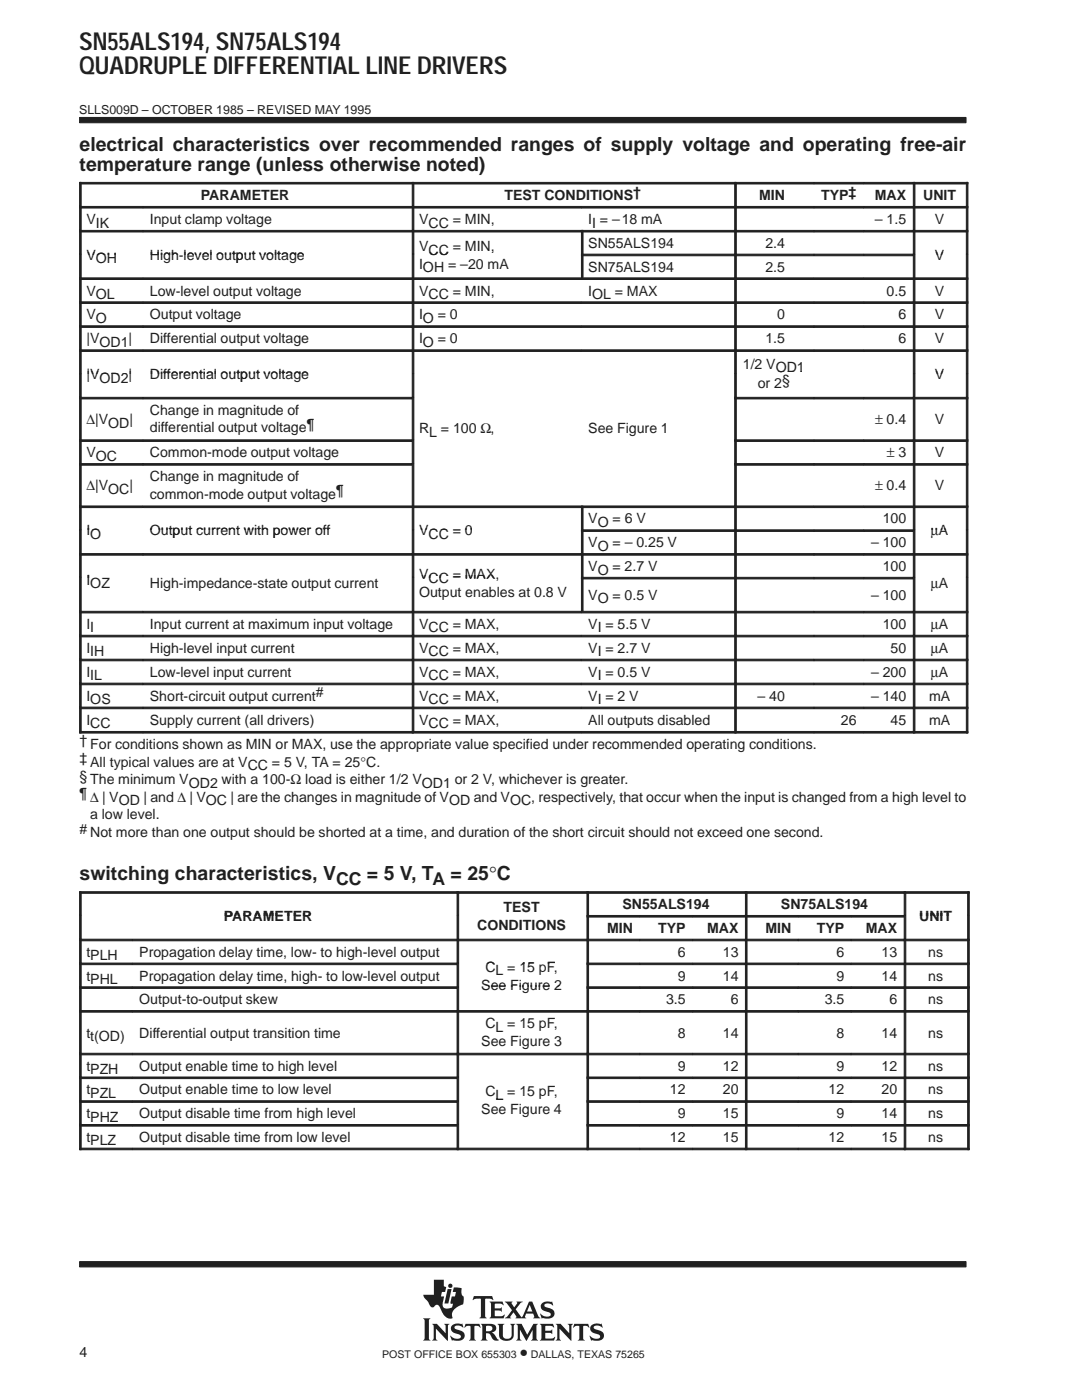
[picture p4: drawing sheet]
<svg xmlns="http://www.w3.org/2000/svg" width="216mm" height="279mm" viewBox="0 0 216 279" stroke-linecap="round" stroke-linejoin="round" font-family="sans-serif">
<defs><g id="words">
<g font-size="4.9" fill="#231f20">
<text x="15.8" y="9.9">SN55ALS194, SN75ALS194</text>
<text x="15.8" y="14.8">QUADRUPLE DIFFERENTIAL LINE DRIVERS</text>
</g>
<g font-size="3.9" fill="#231f20">
<text x="15.9" y="30.2">electrical characteristics over recommended ranges of supply voltage and operating free-air</text>
<text x="15.9" y="34">temperature range (unless otherwise noted)</text>
<text x="15.9" y="175.6">switching characteristics, V</text>
</g>
<g font-size="3.5" fill="#231f20">
<text x="67.1" y="176.5">CC = 5 V, TA = 25°C</text>
<text x="103.7" y="271">•</text>
</g>
<g font-size="2.8" fill="#231f20">
<text x="40.1" y="39.9">PARAMETER</text>
<text x="100.6" y="39.9">TEST CONDITIONS†</text>
<text x="151.5" y="39.9">MIN</text>
<text x="163.9" y="39.9">TYP‡</text>
<text x="174.6" y="39.9">MAX</text>
<text x="184.2" y="39.9">UNIT</text>
<text x="17.2" y="44.7">VIK</text>
<text x="29.9" y="44.7">Input clamp voltage</text>
<text x="83.6" y="44.7">VCC = MIN,</text>
<text x="117.4" y="44.7">II = –18 mA</text>
<text x="174.6" y="44.7">– 1.5</text>
<text x="186.6" y="44.7">V</text>
<text x="17.2" y="51.8">VOH</text>
<text x="29.9" y="51.8">High level output voltage</text>
<text x="29.9" y="51.8">High-level output voltage</text>
<text x="83.6" y="50.1">VCC = MIN,,</text>
<text x="83.6" y="53.6">IOH = –20 mA</text>
<text x="85.5" y="50.8">CC</text>
<text x="117.4" y="49.5">SN55ALS194</text>
<text x="152.7" y="49.5">2.4</text>
<text x="186.6" y="51.8">V</text>
<text x="17.2" y="59">VOL</text>
<text x="29.9" y="59">Low-level output voltage</text>
<text x="83.6" y="59">VCC = MIN,</text>
<text x="117.4" y="54.2">SN75ALS194</text>
<text x="117.4" y="59">IOL = MAX</text>
<text x="152.7" y="54.2">2.5</text>
<text x="176.9" y="59">0.5</text>
<text x="186.6" y="59">V</text>
<text x="17.2" y="63.8">VO</text>
<text x="29.9" y="63.8">Output voltage</text>
<text x="83.6" y="63.8">IO = 0</text>
<text x="155.1" y="63.8">0</text>
<text x="179.3" y="63.8">6</text>
<text x="186.6" y="63.8">V</text>
<text x="17.2" y="68.5">|VOD1|</text>
<text x="29.9" y="68.5">Differential output voltage</text>
<text x="83.6" y="68.5">IO = 0</text>
<text x="152.7" y="68.5">1.5</text>
<text x="179.3" y="68.5">6</text>
<text x="186.6" y="68.5">V</text>
<text x="17.2" y="75.7">|VOD2|</text>
<text x="29.9" y="75.7">Differential output voltage</text>
<text x="148.2" y="73.6">1/2 VOD1</text>
<text x="151.2" y="77.5">or 2§</text>
<text x="154.8" y="74.3">OD1</text>
<text x="186.6" y="75.7">V</text>
<text x="29.9" y="82.8">Change in magnitude of</text>
<text x="17.2" y="84.6">∆|VOD|</text>
<text x="29.9" y="86.3">differential output voltage¶</text>
<text x="83.6" y="86.5">RL = 100 Ω,</text>
<text x="117.4" y="86.5">See Figure 1</text>
<text x="174.6" y="84.6">± 0.4</text>
<text x="186.6" y="84.6">V</text>
<text x="17.2" y="91.3">VOC</text>
<text x="29.9" y="91.3">Common-mode output voltage</text>
<text x="29.9" y="96">Change in magnitude of</text>
<text x="176.9" y="91.3">± 3</text>
<text x="186.6" y="91.3">V</text>
<text x="17.2" y="97.9">∆|VOC|</text>
<text x="29.9" y="99.5">common-mode output voltage¶</text>
<text x="174.6" y="97.9">± 0.4</text>
<text x="186.6" y="97.9">V</text>
<text x="17.2" y="106.8">IO</text>
<text x="29.9" y="106.8">Output current with power off</text>
<text x="83.6" y="106.8">VCC = 0</text>
<text x="117.4" y="104.5">VO = 6 V</text>
<text x="176.1" y="104.5">100</text>
<text x="185.7" y="106.8">µA</text>
<text x="117.4" y="109.2">VO = – 0.25 V</text>
<text x="117.4" y="114">VO = 2.7 V</text>
<text x="173.8" y="109.2">– 100</text>
<text x="176.1" y="114">100</text>
<text x="17.2" y="116.7">IOZ</text>
<text x="17.2" y="116.7">I</text>
<text x="29.9" y="117.3">High-impedance-state output current</text>
<text x="83.6" y="115.6">VCC = MAX</text>
<text x="83.6" y="115.6">VCC = MAX,</text>
<text x="83.6" y="119.2">Output enables at 0.8 V</text>
<text x="117.4" y="119.7">VO = 0.5 V</text>
<text x="173.8" y="119.7">– 100</text>
<text x="185.7" y="117.3">µA</text>
<text x="17.2" y="125.5">II</text>
<text x="29.9" y="125.5">Input current at maximum input voltage</text>
<text x="83.6" y="125.5">VCC = MAX,</text>
<text x="117.4" y="125.5">VI = 5.5 V</text>
<text x="176.1" y="125.5">100</text>
<text x="185.7" y="125.5">µA</text>
<text x="17.2" y="130.3">IIH</text>
<text x="29.9" y="130.3">High-level input current</text>
<text x="83.6" y="130.3">VCC = MAX,</text>
<text x="117.4" y="130.3">VI = 2.7 V</text>
<text x="177.7" y="130.3">50</text>
<text x="185.7" y="130.3">µA</text>
<text x="17.2" y="135.1">IIL</text>
<text x="29.9" y="135.1">Low-level input current</text>
<text x="83.6" y="135.1">VCC = MAX,</text>
<text x="117.4" y="135.1">VI = 0.5 V</text>
<text x="173.8" y="135.1">– 200</text>
<text x="185.7" y="135.1">µA</text>
<text x="17.2" y="139.9">IOS</text>
<text x="29.9" y="139.9">Short-circuit output current#</text>
<text x="83.6" y="139.9">VCC = MAX,</text>
<text x="117.4" y="139.9">VI = 2 V</text>
<text x="151.2" y="139.9">– 40</text>
<text x="173.8" y="139.9">– 140</text>
<text x="185.4" y="139.9">mA</text>
<text x="15.9" y="148.8">† For conditions shown as MIN or MAX, use the appropriate value specified under recommended operating conditions.</text>
<text x="17.2" y="144.6">ICC</text>
<text x="29.9" y="144.6">Supply current (all drivers)</text>
<text x="83.6" y="144.6">VCC = MAX,</text>
<text x="117.4" y="144.6">All outputs disabled</text>
<text x="167.8" y="144.6">26</text>
<text x="177.7" y="144.6">45</text>
<text x="185.4" y="144.6">mA</text>
<text x="15.9" y="152.3">‡ All typical values are at V</text>
<text x="15.9" y="155.8">§ The minimum V</text>
<text x="49.4" y="153.7">CC = 5 V, TA = 25°C.</text>
<text x="15.9" y="159.3">¶ ∆ | V</text>
<text x="23.7" y="160.7">OD | and ∆ | VOC | are the changes in magnitude of VOD and VOC, respectively, that occur when the input is changed from a high level to</text>
<text x="37.7" y="157.2">OD2 with a 100-Ω load is either 1/2 VOD1 or 2 V, whichever is greater.</text>
<text x="15.9" y="166.4"># Not more than one output should be shorted at a time, and duration of the short circuit should not exceed one second.</text>
<text x="18" y="163.5">a low level.</text>
<text x="44.7" y="183.8">PARAMETER</text>
<text x="95.2" y="185.6">CONDITIONS</text>
<text x="100.5" y="182.1">TEST</text>
<text x="124.2" y="181.4">SN55ALS194</text>
<text x="155.8" y="181.4">SN75ALS194</text>
<text x="183.4" y="183.8">UNIT</text>
<text x="17.2" y="190.9">tPLH</text>
<text x="27.8" y="190.9">Propagation delay time, low- to high-level output</text>
<text x="121.1" y="186.2">MIN</text>
<text x="131.3" y="186.2">TYP</text>
<text x="135.2" y="190.9">6</text>
<text x="141.1" y="186.2">MAX</text>
<text x="144.2" y="190.9">13</text>
<text x="152.7" y="186.2">MIN</text>
<text x="163" y="186.2">TYP</text>
<text x="166.9" y="190.9">6</text>
<text x="172.8" y="186.2">MAX</text>
<text x="175.9" y="190.9">13</text>
<text x="185.2" y="190.9">ns</text>
<text x="17.2" y="195.7">tPHL</text>
<text x="27.8" y="195.7">Propagation delay time, high- to low-level output</text>
<text x="96" y="197.5">See Figure 2</text>
<text x="96.9" y="194">C</text>
<text x="96.9" y="194">CL = 15 pF,</text>
<text x="103.6" y="194">15</text>
<text x="109.1" y="194">F</text>
<text x="135.2" y="195.7">9</text>
<text x="144.2" y="195.7">14</text>
<text x="166.9" y="195.7">9</text>
<text x="175.9" y="195.7">14</text>
<text x="185.2" y="195.7">ns</text>
<text x="27.8" y="200.4">Output-to-output skew</text>
<text x="132.9" y="200.4">3.5</text>
<text x="145.8" y="200.4">6</text>
<text x="164.6" y="200.4">3.5</text>
<text x="177.5" y="200.4">6</text>
<text x="185.2" y="200.4">ns</text>
<text x="17.2" y="207.1">tt(OD)</text>
<text x="27.8" y="207.1">Differential output transition time</text>
<text x="96" y="208.7">See Figure 3</text>
<text x="96.9" y="205.2">CL = 15 pF,</text>
<text x="135.2" y="207.1">8</text>
<text x="144.2" y="207.1">14</text>
<text x="166.9" y="207.1">8</text>
<text x="175.9" y="207.1">14</text>
<text x="185.2" y="207.1">ns</text>
<text x="17.2" y="213.7">tPZH</text>
<text x="27.8" y="213.7">Output enable time to high level</text>
<text x="135.2" y="213.7">9</text>
<text x="144.2" y="213.7">12</text>
<text x="166.9" y="213.7">9</text>
<text x="175.9" y="213.7">12</text>
<text x="185.2" y="213.7">ns</text>
<text x="17.2" y="218.4">tPZL</text>
<text x="27.8" y="218.4">Output enable time to low level</text>
<text x="96.9" y="218.7">CL</text>
<text x="98.9" y="219.4">L = 15 pF,</text>
<text x="133.7" y="218.4">12</text>
<text x="144.2" y="218.4">20</text>
<text x="165.3" y="218.4">12</text>
<text x="175.9" y="218.4">20</text>
<text x="185.2" y="218.4">ns</text>
<text x="17.2" y="223.2">tPHZ</text>
<text x="17.2" y="227.9">tPLZ</text>
<text x="27.8" y="223.2">Output disable time from high level</text>
<text x="27.8" y="227.9">Output disable time from low level</text>
<text x="96" y="222.3">See Figure 4</text>
<text x="133.7" y="227.9">12</text>
<text x="135.2" y="223.2">9</text>
<text x="144.2" y="223.2">15</text>
<text x="144.2" y="227.9">15</text>
<text x="165.3" y="227.9">12</text>
<text x="166.9" y="223.2">9</text>
<text x="175.9" y="223.2">14</text>
<text x="175.9" y="227.9">15</text>
<text x="185.2" y="223.2">ns</text>
<text x="185.2" y="227.9">ns</text>
<text x="15.9" y="270.7">4</text>
</g>
<text font-size="2.5" fill="#231f20" x="15.8" y="22.7">SLLS009D – OCTOBER 1985 – REVISED MAY 1995</text>
<g font-size="2.1" fill="#231f20">
<text x="76.3" y="271">POST OFFICE BOX 655303</text>
<text x="105.9" y="271">DALLAS, TEXAS 75265</text>
</g>
</g></defs>
<g fill="#231f20" stroke="#231f20" stroke-width=".2">
<path d="M15.9 23.4h176.9v1.1h-176.9z" fill-rule="evenodd"/>
<path d="M15.9 251.8h176.9v1h-176.9z" fill-rule="evenodd"/>
</g>
<g fill="#231f20">
<path d="M89.3 257.3h.8l-.6 2.8h-.8z"/>
<path d="M95.9 264.2h2.1a.85 .85 0 0 1 1 .8 .85 .85 0 0 1-.9 .9l.4 .3 .7 1 .4 .2-.2 .1a1.11 1.11 0 0 1-1.4-.9l-.3-.4-.7-.1v1l.3 .4h-1.4l.3-.5v-2.3z" fill-rule="evenodd"/>
<path d="M100.7 259.8h1.6l-.2 .4 .5 .7 .6-.8-.1-.3h1.2l-.5 .3-.9 1.2 1 1.5a.22 .22 0 0 0 .3 0 .22 .22 0 0 0 .1-.2l1.3-2.8h.6l1.2 2.8 .4 .5-1.4-.1a.24 .24 0 0 0 .2-.1 .24 .24 0 0 0 0-.3l-.2-.4h-1.4l-.3 .6 .3 .3h-2.2l.2-.4-.5-.8-.7 .9 .2 .3h-1.3l.5-.4 1-1.2z" fill-rule="evenodd"/>
<path d="M118 264.5a2.12 2.12 0 0 1 1.9-.2l.1-.2 .3 .8-.8-.3h-.7a.35 .35 0 0 0-.3 .2 .35 .35 0 0 0 .2 .4l.5 .2a1.16 1.16 0 0 1 1.2 1.6 1.23 1.23 0 0 1-1.1 .6l-1.1-.1-.2 .1-.4-1 .9 .5 .7 .1a.47 .47 0 0 0 .6-.5 .47 .47 0 0 0-.6-.4 1.29 1.29 0 0 1-1.4-1.5z" fill-rule="evenodd"/>
<path d="M114.6 264.2h2.8l.2 .8-.5-.4h-.6l-.1 .1v2.4l.3 .4h-1.4l.3-.4v-2.4l-.1-.1h-.6l-.6 .4z" fill-rule="evenodd"/>
<path d="M107.7 264.2h2.6l.2 .8-.6-.4-1.1 .1v.9h1l.4-.3v.9l-.3-.2h-1.1v1.1h1.4l.5-.3-.2 .7h-2.8l.3-.5v-2.3z" fill-rule="evenodd"/>
<path d="M110.9 264.2h1l1.7 1.9v-1.5l-.3-.4h1l-.3 .4v3l-2.4-2.4v1.9l.3 .4h-1l.3-.4v-2.5z" fill-rule="evenodd"/>
<path d="M103 264.2h1.1l1.1 2.2 1.2-2.2h.9l-.3 .4v2.5l.4 .4h-1.4l.3-.4v-1.7l-1.3 2.2-1.3-2.3v1.8l.4 .4h-1.1l.3-.5v-2.3z" fill-rule="evenodd"/>
<path d="M90.2 264.5a2.17 2.17 0 0 1 1.9-.2l.1-.2 .3 .8-.8-.3h-.7a.36 .36 0 0 0-.3 .4 .36 .36 0 0 0 .4 .3l.3 .1a1.19 1.19 0 0 1 1.3 1.5l-.1 .1a1.23 1.23 0 0 1-1.1 .6l-1.1-.1-.2 .1-.4-1h.1a1.37 1.37 0 0 0 2.1 .2 .6 .6 0 0 0-.8-.6 1.08 1.08 0 0 1-1-.5 1.08 1.08 0 0 1 0-1.1z" fill-rule="evenodd"/>
<path d="M92.9 264.2h2.8l.2 .8-.5-.4h-.6l-.1 .1v2.4l.3 .4h-1.4l.2-.2 .1-.3v-2.3l-.7-.1-.6 .4z" fill-rule="evenodd"/>
<path d="M99.3 264.2h1.3l-.3 .3 .1 2.2 .2 .4 .8 .1a.73 .73 0 0 0 .7-.8v-1.9l-.3-.3h1l-.3 .3v2a1.56 1.56 0 0 1-1.3 1.1 1.56 1.56 0 0 1-1.5-.6l-.1-2.5z" fill-rule="evenodd"/>
<path d="M86.2 264.2h1l1.7 1.9v-1.5l-.3-.4h1.1l-.3 .3v3.1l-2.4-2.4v1.9l.3 .4h-1.1l.3-.5v-2.3z" fill-rule="evenodd"/>
<path d="M84.4 263.1h1.5l-.3 .3v3.8l.3 .3h-1.5l.3-.5v-3.4z" fill-rule="evenodd"/>
<path d="M94.6 258.7h3.6l.2 .8-.7-.3-.9 .1v3.4l.3 .4h-1.4l.3-.4v-3.4l-1-.1-.7 .2z" fill-rule="evenodd"/>
<path d="M97.7 259.8h2.6l.2 .7-.7-.3h-1.1v.9h1.1l.3-.2v.9l-.3-.2-1.1-.1v1.1l.1 .1h1.3l.5-.4 .1 .1-.2 .7h-2.8l.3-.6v-2.2z" fill-rule="evenodd"/>
<path d="M108.1 260.2l.1-.1a1.87 1.87 0 0 1 1.4-.3l.4 .1 .2-.2 .2 .8-1.1-.4a.44 .44 0 0 0-.7 .4 .44 .44 0 0 0 .6 .4 1.34 1.34 0 0 1 1.4 1.4 1.13 1.13 0 0 1-1.1 .9l-.8-.1a.37 .37 0 0 0-.6 .1l-.3-1 .1-.1 .6 .5 .8 .2a.47 .47 0 0 0 .6-.5 .47 .47 0 0 0-.5-.5h-.2a1.11 1.11 0 0 1-1.2-1.6z" fill-rule="evenodd"/>
<path d="M86.6 255.4h2v1.3l.4 .2-.2 .9h-.6l-.2 .9h.6l-.2 1.1a1.11 1.11 0 0 0 .3 1.3l.6 .1 .9-.3 .2-.7-.5-.1 .2-1.4h.7l.2-.9h-.7l.3-.9 1.5 .2v.9l.1 .5 .3 .2v1a.54 .54 0 0 1-.4 .7l-.4 .2a2.35 2.35 0 0 0-1.5 1.6v.4a.29 .29 0 0 1 .1 .3 .29 .29 0 0 1-.2 .2l-.1 .1a2.21 2.21 0 0 1-2-1.9l-.1-.1a.68 .68 0 0 0-.5-.8 .68 .68 0 0 0-.8 .4 .88 .88 0 0 1-1.1-.8l-.8-1-.2-.6h2.1z" fill-rule="evenodd"/>
<circle cx="89.9" cy="256.6" r=".43"/>
</g>
<g fill="#fff">
<path d="M105.7 260.4l.5 1.3h-1z"/>
<path d="M97 264.7l.6-.1a.56 .56 0 0 1 .7 .5 .56 .56 0 0 1-.7 .6h-.6z" fill-rule="evenodd"/>
</g>
<g fill="#231f20" stroke="#231f20" stroke-width=".2">
<path d="M15.9 36.4h.3v4.8h-.3z" fill-rule="evenodd"/>
<path d="M15.9 36.4h66.3v.3h-66.3z" fill-rule="evenodd"/>
<path d="M82.3 36.4h.3v4.8h-.3z" fill-rule="evenodd"/>
<path d="M82.3 36.4h64.3v.3h-64.3z" fill-rule="evenodd"/>
<path d="M146.6 36.4h.3v4.8h-.3z" fill-rule="evenodd"/>
<path d="M146.6 36.4h15.8v.3h-15.8z" fill-rule="evenodd"/>
<path d="M162.4 36.4h9.9v.3h-9.9z" fill-rule="evenodd"/>
<path d="M172.3 36.4h9.9v.3h-9.9z" fill-rule="evenodd"/>
<path d="M182.2 36.4h.4v4.8h-.4z" fill-rule="evenodd"/>
<path d="M192.8 36.4h.3v4.8h-.3z" fill-rule="evenodd"/>
<path d="M182.2 36.4h10.9v.3h-10.9z" fill-rule="evenodd"/>
<path d="M15.9 41.2h.3v4.8h-.3z" fill-rule="evenodd"/>
<path d="M15.9 41.2h12.6v.3h-12.6z" fill-rule="evenodd"/>
<path d="M28.5 41.2h53.7v.3h-53.7z" fill-rule="evenodd"/>
<path d="M82.3 41.2h.3v4.8h-.3z" fill-rule="evenodd"/>
<path d="M82.3 41.2h33.7v.3h-33.7z" fill-rule="evenodd"/>
<path d="M116 41.2h30.6v.3h-30.6z" fill-rule="evenodd"/>
<path d="M146.6 41.2h.3v4.8h-.3z" fill-rule="evenodd"/>
<path d="M146.6 41.2h15.8v.3h-15.8z" fill-rule="evenodd"/>
<path d="M162.4 41.2h9.9v.3h-9.9z" fill-rule="evenodd"/>
<path d="M172.3 41.2h9.9v.3h-9.9z" fill-rule="evenodd"/>
<path d="M182.2 41.2h.4v4.8h-.4z" fill-rule="evenodd"/>
<path d="M192.8 41.2h.3v4.8h-.3z" fill-rule="evenodd"/>
<path d="M182.2 41.2h10.9v.3h-10.9z" fill-rule="evenodd"/>
<path d="M15.9 46h.3v4.7h-.3z" fill-rule="evenodd"/>
<path d="M15.9 46h12.6v.3h-12.6z" fill-rule="evenodd"/>
<path d="M28.5 46h53.7v.3h-53.7z" fill-rule="evenodd"/>
<path d="M82.3 46h.3v4.7h-.3z" fill-rule="evenodd"/>
<path d="M82.3 46h33.7v.3h-33.7z" fill-rule="evenodd"/>
<path d="M116 46h.3v4.7h-.3z" fill-rule="evenodd"/>
<path d="M116 46h30.6v.3h-30.6z" fill-rule="evenodd"/>
<path d="M146.6 46h.3v4.7h-.3z" fill-rule="evenodd"/>
<path d="M146.6 46h15.8v.3h-15.8z" fill-rule="evenodd"/>
<path d="M162.4 46h9.9v.3h-9.9z" fill-rule="evenodd"/>
<path d="M172.3 46h9.9v.3h-9.9z" fill-rule="evenodd"/>
<path d="M182.2 46h.4v4.7h-.4z" fill-rule="evenodd"/>
<path d="M192.8 46h.3v4.7h-.3z" fill-rule="evenodd"/>
<path d="M182.2 46h10.9v.3h-10.9z" fill-rule="evenodd"/>
<path d="M15.9 50.7h.3v4.7h-.3z" fill-rule="evenodd"/>
<path d="M82.3 50.7h.3v4.7h-.3z" fill-rule="evenodd"/>
<path d="M116 50.7h.3v4.7h-.3z" fill-rule="evenodd"/>
<path d="M116 50.7h30.6v.3h-30.6z" fill-rule="evenodd"/>
<path d="M146.6 50.7h.3v4.7h-.3z" fill-rule="evenodd"/>
<path d="M146.6 50.7h15.8v.3h-15.8z" fill-rule="evenodd"/>
<path d="M162.4 50.7h9.9v.3h-9.9z" fill-rule="evenodd"/>
<path d="M172.3 50.7h9.9v.3h-9.9z" fill-rule="evenodd"/>
<path d="M182.2 50.7h.4v4.7h-.4z" fill-rule="evenodd"/>
<path d="M192.8 50.7h.3v4.7h-.3z" fill-rule="evenodd"/>
<path d="M15.9 55.5h.3v4.7h-.3z" fill-rule="evenodd"/>
<path d="M15.9 55.5h12.6v.3h-12.6z" fill-rule="evenodd"/>
<path d="M28.5 55.5h53.7v.3h-53.7z" fill-rule="evenodd"/>
<path d="M82.3 55.5h.3v4.7h-.3z" fill-rule="evenodd"/>
<path d="M82.3 55.5h33.7v.3h-33.7z" fill-rule="evenodd"/>
<path d="M116 55.5h30.6v.3h-30.6z" fill-rule="evenodd"/>
<path d="M146.6 55.5h.3v4.7h-.3z" fill-rule="evenodd"/>
<path d="M146.6 55.5h15.8v.3h-15.8z" fill-rule="evenodd"/>
<path d="M162.4 55.5h9.9v.3h-9.9z" fill-rule="evenodd"/>
<path d="M172.3 55.5h9.9v.3h-9.9z" fill-rule="evenodd"/>
<path d="M182.2 55.5h.4v4.7h-.4z" fill-rule="evenodd"/>
<path d="M192.8 55.5h.3v4.7h-.3z" fill-rule="evenodd"/>
<path d="M182.2 55.5h10.9v.3h-10.9z" fill-rule="evenodd"/>
<path d="M15.9 60.2h.3v4.8h-.3z" fill-rule="evenodd"/>
<path d="M15.9 60.2h12.6v.4h-12.6z" fill-rule="evenodd"/>
<path d="M28.5 60.2h53.7v.4h-53.7z" fill-rule="evenodd"/>
<path d="M82.3 60.2h.3v4.8h-.3z" fill-rule="evenodd"/>
<path d="M82.3 60.2h33.7v.4h-33.7z" fill-rule="evenodd"/>
<path d="M116 60.2h30.6v.4h-30.6z" fill-rule="evenodd"/>
<path d="M146.6 60.2h.3v4.8h-.3z" fill-rule="evenodd"/>
<path d="M146.6 60.2h15.8v.4h-15.8z" fill-rule="evenodd"/>
<path d="M162.4 60.2h9.9v.4h-9.9z" fill-rule="evenodd"/>
<path d="M172.3 60.2h9.9v.4h-9.9z" fill-rule="evenodd"/>
<path d="M182.2 60.2h.4v4.8h-.4z" fill-rule="evenodd"/>
<path d="M192.8 60.2h.3v4.8h-.3z" fill-rule="evenodd"/>
<path d="M182.2 60.2h10.9v.4h-10.9z" fill-rule="evenodd"/>
<path d="M15.9 65h.3v4.8h-.3z" fill-rule="evenodd"/>
<path d="M15.9 65h12.6v.3h-12.6z" fill-rule="evenodd"/>
<path d="M28.5 65h53.7v.3h-53.7z" fill-rule="evenodd"/>
<path d="M82.3 65h.3v4.8h-.3z" fill-rule="evenodd"/>
<path d="M82.3 65h33.7v.3h-33.7z" fill-rule="evenodd"/>
<path d="M116 65h30.6v.3h-30.6z" fill-rule="evenodd"/>
<path d="M146.6 65h.3v4.8h-.3z" fill-rule="evenodd"/>
<path d="M146.6 65h15.8v.3h-15.8z" fill-rule="evenodd"/>
<path d="M162.4 65h9.9v.3h-9.9z" fill-rule="evenodd"/>
<path d="M172.3 65h9.9v.3h-9.9z" fill-rule="evenodd"/>
<path d="M182.2 65h.4v4.8h-.4z" fill-rule="evenodd"/>
<path d="M192.8 65h.3v4.8h-.3z" fill-rule="evenodd"/>
<path d="M182.2 65h10.9v.3h-10.9z" fill-rule="evenodd"/>
<path d="M15.9 69.8h.3v4.7h-.3z" fill-rule="evenodd"/>
<path d="M15.9 69.8h12.6v.3h-12.6z" fill-rule="evenodd"/>
<path d="M28.5 69.8h53.7v.3h-53.7z" fill-rule="evenodd"/>
<path d="M82.3 69.8h.3v4.7h-.3z" fill-rule="evenodd"/>
<path d="M82.3 69.8h33.7v.3h-33.7z" fill-rule="evenodd"/>
<path d="M116 69.8h30.6v.3h-30.6z" fill-rule="evenodd"/>
<path d="M146.6 69.8h.3v4.7h-.3z" fill-rule="evenodd"/>
<path d="M146.6 69.8h15.8v.3h-15.8z" fill-rule="evenodd"/>
<path d="M162.4 69.8h9.9v.3h-9.9z" fill-rule="evenodd"/>
<path d="M172.3 69.8h9.9v.3h-9.9z" fill-rule="evenodd"/>
<path d="M182.2 69.8h.4v4.7h-.4z" fill-rule="evenodd"/>
<path d="M192.8 69.8h.3v4.7h-.3z" fill-rule="evenodd"/>
<path d="M182.2 69.8h10.9v.3h-10.9z" fill-rule="evenodd"/>
<path d="M15.9 74.6h.3v4.7h-.3z" fill-rule="evenodd"/>
<path d="M82.3 74.6h.3v4.7h-.3z" fill-rule="evenodd"/>
<path d="M146.6 74.6h.3v4.7h-.3z" fill-rule="evenodd"/>
<path d="M182.2 74.6h.4v4.7h-.4z" fill-rule="evenodd"/>
<path d="M192.8 74.6h.3v4.7h-.3z" fill-rule="evenodd"/>
<path d="M15.9 79.3h.3v8.5h-.3z" fill-rule="evenodd"/>
<path d="M15.9 79.3h12.6v.3h-12.6z" fill-rule="evenodd"/>
<path d="M28.5 79.3h53.7v.3h-53.7z" fill-rule="evenodd"/>
<path d="M82.3 79.3h.3v8.5h-.3z" fill-rule="evenodd"/>
<path d="M146.6 79.3h.3v8.5h-.3z" fill-rule="evenodd"/>
<path d="M146.6 79.3h15.8v.3h-15.8z" fill-rule="evenodd"/>
<path d="M162.4 79.3h9.9v.3h-9.9z" fill-rule="evenodd"/>
<path d="M172.3 79.3h9.9v.3h-9.9z" fill-rule="evenodd"/>
<path d="M182.2 79.3h.4v8.5h-.4z" fill-rule="evenodd"/>
<path d="M192.8 79.3h.3v8.5h-.3z" fill-rule="evenodd"/>
<path d="M182.2 79.3h10.9v.3h-10.9z" fill-rule="evenodd"/>
<path d="M15.9 87.8h.3v4.7h-.3z" fill-rule="evenodd"/>
<path d="M15.9 87.8h12.6v.3h-12.6z" fill-rule="evenodd"/>
<path d="M28.5 87.8h53.7v.3h-53.7z" fill-rule="evenodd"/>
<path d="M82.3 87.8h.3v4.7h-.3z" fill-rule="evenodd"/>
<path d="M146.6 87.8h.3v4.7h-.3z" fill-rule="evenodd"/>
<path d="M146.6 87.8h15.8v.3h-15.8z" fill-rule="evenodd"/>
<path d="M162.4 87.8h9.9v.3h-9.9z" fill-rule="evenodd"/>
<path d="M172.3 87.8h9.9v.3h-9.9z" fill-rule="evenodd"/>
<path d="M182.2 87.8h.4v4.7h-.4z" fill-rule="evenodd"/>
<path d="M192.8 87.8h.3v4.7h-.3z" fill-rule="evenodd"/>
<path d="M182.2 87.8h10.9v.3h-10.9z" fill-rule="evenodd"/>
<path d="M15.9 92.5h.3v8.5h-.3z" fill-rule="evenodd"/>
<path d="M15.9 92.5h12.6v.3h-12.6z" fill-rule="evenodd"/>
<path d="M28.5 92.5h53.7v.3h-53.7z" fill-rule="evenodd"/>
<path d="M82.3 92.5h.3v8.5h-.3z" fill-rule="evenodd"/>
<path d="M146.6 92.5h.3v8.5h-.3z" fill-rule="evenodd"/>
<path d="M146.6 92.5h15.8v.3h-15.8z" fill-rule="evenodd"/>
<path d="M162.4 92.5h9.9v.3h-9.9z" fill-rule="evenodd"/>
<path d="M172.3 92.5h9.9v.3h-9.9z" fill-rule="evenodd"/>
<path d="M182.2 92.5h.4v8.5h-.4z" fill-rule="evenodd"/>
<path d="M192.8 92.5h.3v8.5h-.3z" fill-rule="evenodd"/>
<path d="M182.2 92.5h10.9v.3h-10.9z" fill-rule="evenodd"/>
<path d="M15.9 101h.3v4.7h-.3z" fill-rule="evenodd"/>
<path d="M15.9 101h12.6v.3h-12.6z" fill-rule="evenodd"/>
<path d="M28.5 101h53.7v.3h-53.7z" fill-rule="evenodd"/>
<path d="M82.3 101h.3v4.7h-.3z" fill-rule="evenodd"/>
<path d="M82.3 101h33.7v.3h-33.7z" fill-rule="evenodd"/>
<path d="M116 101h.3v4.7h-.3z" fill-rule="evenodd"/>
<path d="M116 101h30.6v.3h-30.6z" fill-rule="evenodd"/>
<path d="M146.6 101h.3v4.7h-.3z" fill-rule="evenodd"/>
<path d="M146.6 101h15.8v.3h-15.8z" fill-rule="evenodd"/>
<path d="M162.4 101h9.9v.3h-9.9z" fill-rule="evenodd"/>
<path d="M172.3 101h9.9v.3h-9.9z" fill-rule="evenodd"/>
<path d="M182.2 101h.4v4.7h-.4z" fill-rule="evenodd"/>
<path d="M192.8 101h.3v4.7h-.3z" fill-rule="evenodd"/>
<path d="M182.2 101h10.9v.3h-10.9z" fill-rule="evenodd"/>
<path d="M15.9 105.7h.3v4.8h-.3z" fill-rule="evenodd"/>
<path d="M82.3 105.7h.3v4.8h-.3z" fill-rule="evenodd"/>
<path d="M116 105.7h.3v4.8h-.3z" fill-rule="evenodd"/>
<path d="M116 105.7h30.6v.4h-30.6z" fill-rule="evenodd"/>
<path d="M146.6 105.7h.3v4.8h-.3z" fill-rule="evenodd"/>
<path d="M146.6 105.7h15.8v.4h-15.8z" fill-rule="evenodd"/>
<path d="M162.4 105.7h9.9v.4h-9.9z" fill-rule="evenodd"/>
<path d="M172.3 105.7h9.9v.4h-9.9z" fill-rule="evenodd"/>
<path d="M182.2 105.7h.4v4.8h-.4z" fill-rule="evenodd"/>
<path d="M192.8 105.7h.3v4.8h-.3z" fill-rule="evenodd"/>
<path d="M15.9 110.5h.3v4.7h-.3z" fill-rule="evenodd"/>
<path d="M15.9 110.5h12.6v.3h-12.6z" fill-rule="evenodd"/>
<path d="M28.5 110.5h53.7v.3h-53.7z" fill-rule="evenodd"/>
<path d="M82.3 110.5h.3v4.7h-.3z" fill-rule="evenodd"/>
<path d="M82.3 110.5h33.7v.3h-33.7z" fill-rule="evenodd"/>
<path d="M116 110.5h.3v4.7h-.3z" fill-rule="evenodd"/>
<path d="M116 110.5h30.6v.3h-30.6z" fill-rule="evenodd"/>
<path d="M146.6 110.5h.3v4.7h-.3z" fill-rule="evenodd"/>
<path d="M146.6 110.5h15.8v.3h-15.8z" fill-rule="evenodd"/>
<path d="M162.4 110.5h9.9v.3h-9.9z" fill-rule="evenodd"/>
<path d="M172.3 110.5h9.9v.3h-9.9z" fill-rule="evenodd"/>
<path d="M182.2 110.5h.4v4.7h-.4z" fill-rule="evenodd"/>
<path d="M192.8 110.5h.3v4.7h-.3z" fill-rule="evenodd"/>
<path d="M182.2 110.5h10.9v.3h-10.9z" fill-rule="evenodd"/>
<path d="M15.9 115.2h.3v6.8h-.3z" fill-rule="evenodd"/>
<path d="M82.3 115.2h.3v6.8h-.3z" fill-rule="evenodd"/>
<path d="M116 115.2h.3v6.8h-.3z" fill-rule="evenodd"/>
<path d="M116 115.2h30.6v.3h-30.6z" fill-rule="evenodd"/>
<path d="M146.6 115.2h.3v6.8h-.3z" fill-rule="evenodd"/>
<path d="M146.6 115.2h15.8v.3h-15.8z" fill-rule="evenodd"/>
<path d="M162.4 115.2h9.9v.3h-9.9z" fill-rule="evenodd"/>
<path d="M172.3 115.2h9.9v.3h-9.9z" fill-rule="evenodd"/>
<path d="M182.2 115.2h.4v6.8h-.4z" fill-rule="evenodd"/>
<path d="M192.8 115.2h.3v6.8h-.3z" fill-rule="evenodd"/>
<path d="M15.9 122h.3v4.8h-.3z" fill-rule="evenodd"/>
<path d="M15.9 122h12.6v.3h-12.6z" fill-rule="evenodd"/>
<path d="M28.5 122h53.7v.3h-53.7z" fill-rule="evenodd"/>
<path d="M82.3 122h.3v4.8h-.3z" fill-rule="evenodd"/>
<path d="M82.3 122h33.7v.3h-33.7z" fill-rule="evenodd"/>
<path d="M116 122h30.6v.3h-30.6z" fill-rule="evenodd"/>
<path d="M146.6 122h.3v4.8h-.3z" fill-rule="evenodd"/>
<path d="M146.6 122h15.8v.3h-15.8z" fill-rule="evenodd"/>
<path d="M162.4 122h9.9v.3h-9.9z" fill-rule="evenodd"/>
<path d="M172.3 122h9.9v.3h-9.9z" fill-rule="evenodd"/>
<path d="M182.2 122h.4v4.8h-.4z" fill-rule="evenodd"/>
<path d="M192.8 122h.3v4.8h-.3z" fill-rule="evenodd"/>
<path d="M182.2 122h10.9v.3h-10.9z" fill-rule="evenodd"/>
<path d="M15.9 126.8h.3v4.7h-.3z" fill-rule="evenodd"/>
<path d="M15.9 126.8h12.6v.3h-12.6z" fill-rule="evenodd"/>
<path d="M28.5 126.8h53.7v.3h-53.7z" fill-rule="evenodd"/>
<path d="M82.3 126.8h.3v4.7h-.3z" fill-rule="evenodd"/>
<path d="M82.3 126.8h33.7v.3h-33.7z" fill-rule="evenodd"/>
<path d="M116 126.8h30.6v.3h-30.6z" fill-rule="evenodd"/>
<path d="M146.6 126.8h.3v4.7h-.3z" fill-rule="evenodd"/>
<path d="M146.6 126.8h15.8v.3h-15.8z" fill-rule="evenodd"/>
<path d="M162.4 126.8h9.9v.3h-9.9z" fill-rule="evenodd"/>
<path d="M172.3 126.8h9.9v.3h-9.9z" fill-rule="evenodd"/>
<path d="M182.2 126.8h.4v4.7h-.4z" fill-rule="evenodd"/>
<path d="M192.8 126.8h.3v4.7h-.3z" fill-rule="evenodd"/>
<path d="M182.2 126.8h10.9v.3h-10.9z" fill-rule="evenodd"/>
<path d="M15.9 131.6h.3v4.7h-.3z" fill-rule="evenodd"/>
<path d="M15.9 131.6h12.6v.3h-12.6z" fill-rule="evenodd"/>
<path d="M28.5 131.6h53.7v.3h-53.7z" fill-rule="evenodd"/>
<path d="M82.3 131.6h.3v4.7h-.3z" fill-rule="evenodd"/>
<path d="M82.3 131.6h33.7v.3h-33.7z" fill-rule="evenodd"/>
<path d="M116 131.6h30.6v.3h-30.6z" fill-rule="evenodd"/>
<path d="M146.6 131.6h.3v4.7h-.3z" fill-rule="evenodd"/>
<path d="M146.6 131.6h15.8v.3h-15.8z" fill-rule="evenodd"/>
<path d="M162.4 131.6h9.9v.3h-9.9z" fill-rule="evenodd"/>
<path d="M172.3 131.6h9.9v.3h-9.9z" fill-rule="evenodd"/>
<path d="M182.2 131.6h.4v4.7h-.4z" fill-rule="evenodd"/>
<path d="M192.8 131.6h.3v4.7h-.3z" fill-rule="evenodd"/>
<path d="M182.2 131.6h10.9v.3h-10.9z" fill-rule="evenodd"/>
<path d="M15.9 136.3h.3v4.8h-.3z" fill-rule="evenodd"/>
<path d="M15.9 136.3h12.6v.4h-12.6z" fill-rule="evenodd"/>
<path d="M28.5 136.3h53.7v.4h-53.7z" fill-rule="evenodd"/>
<path d="M82.3 136.3h.3v4.8h-.3z" fill-rule="evenodd"/>
<path d="M82.3 136.3h33.7v.4h-33.7z" fill-rule="evenodd"/>
<path d="M116 136.3h30.6v.4h-30.6z" fill-rule="evenodd"/>
<path d="M146.6 136.3h.3v4.8h-.3z" fill-rule="evenodd"/>
<path d="M146.6 136.3h15.8v.4h-15.8z" fill-rule="evenodd"/>
<path d="M162.4 136.3h9.9v.4h-9.9z" fill-rule="evenodd"/>
<path d="M172.3 136.3h9.9v.4h-9.9z" fill-rule="evenodd"/>
<path d="M182.2 136.3h.4v4.8h-.4z" fill-rule="evenodd"/>
<path d="M192.8 136.3h.3v4.8h-.3z" fill-rule="evenodd"/>
<path d="M182.2 136.3h10.9v.4h-10.9z" fill-rule="evenodd"/>
<path d="M15.9 141.1h.3v5.2h-.3z" fill-rule="evenodd"/>
<path d="M15.9 141.1h12.6v.3h-12.6z" fill-rule="evenodd"/>
<path d="M15.9 146h12.6v.3h-12.6z" fill-rule="evenodd"/>
<path d="M28.5 141.1h53.7v.3h-53.7z" fill-rule="evenodd"/>
<path d="M28.5 146h53.7v.3h-53.7z" fill-rule="evenodd"/>
<path d="M82.3 141.1h.3v5.2h-.3z" fill-rule="evenodd"/>
<path d="M82.3 141.1h33.7v.3h-33.7z" fill-rule="evenodd"/>
<path d="M82.3 146h33.7v.3h-33.7z" fill-rule="evenodd"/>
<path d="M116 141.1h30.6v.3h-30.6z" fill-rule="evenodd"/>
<path d="M116 146h30.6v.3h-30.6z" fill-rule="evenodd"/>
<path d="M146.6 141.1h.3v5.2h-.3z" fill-rule="evenodd"/>
<path d="M146.6 141.1h15.8v.3h-15.8z" fill-rule="evenodd"/>
<path d="M146.6 146h15.8v.3h-15.8z" fill-rule="evenodd"/>
<path d="M162.4 141.1h9.9v.3h-9.9z" fill-rule="evenodd"/>
<path d="M162.4 146h9.9v.3h-9.9z" fill-rule="evenodd"/>
<path d="M172.3 141.1h9.9v.3h-9.9z" fill-rule="evenodd"/>
<path d="M172.3 146h9.9v.3h-9.9z" fill-rule="evenodd"/>
<path d="M182.2 141.1h.4v5.2h-.4z" fill-rule="evenodd"/>
<path d="M192.8 141.1h.3v5.2h-.3z" fill-rule="evenodd"/>
<path d="M182.2 141.1h10.9v.3h-10.9z" fill-rule="evenodd"/>
<path d="M182.2 146h10.9v.3h-10.9z" fill-rule="evenodd"/>
<path d="M15.9 178h.3v4.7h-.3z" fill-rule="evenodd"/>
<path d="M15.9 178h75.3v.3h-75.3z" fill-rule="evenodd"/>
<path d="M91.2 178h.3v4.7h-.3z" fill-rule="evenodd"/>
<path d="M91.2 178h25.9v.3h-25.9z" fill-rule="evenodd"/>
<path d="M117.1 178h.3v4.7h-.3z" fill-rule="evenodd"/>
<path d="M117.1 178h31.6v.3h-31.6z" fill-rule="evenodd"/>
<path d="M148.7 178h.4v4.7h-.4z" fill-rule="evenodd"/>
<path d="M148.7 178h31.7v.3h-31.7z" fill-rule="evenodd"/>
<path d="M180.4 178h.3v4.7h-.3z" fill-rule="evenodd"/>
<path d="M193.1 178h.3v4.7h-.3z" fill-rule="evenodd"/>
<path d="M180.4 178h13v.3h-13z" fill-rule="evenodd"/>
<path d="M15.9 182.7h.3v4.7h-.3z" fill-rule="evenodd"/>
<path d="M91.2 182.7h.3v4.7h-.3z" fill-rule="evenodd"/>
<path d="M117.1 182.7h.3v4.7h-.3z" fill-rule="evenodd"/>
<path d="M117.1 182.7h10.5v.3h-10.5z" fill-rule="evenodd"/>
<path d="M127.6 182.7h10.6v.3h-10.6z" fill-rule="evenodd"/>
<path d="M138.2 182.7h10.5v.3h-10.5z" fill-rule="evenodd"/>
<path d="M148.7 182.7h.4v4.7h-.4z" fill-rule="evenodd"/>
<path d="M148.7 182.7h10.6v.3h-10.6z" fill-rule="evenodd"/>
<path d="M159.3 182.7h10.5v.3h-10.5z" fill-rule="evenodd"/>
<path d="M169.9 182.7h10.5v.3h-10.5z" fill-rule="evenodd"/>
<path d="M180.4 182.7h.3v4.7h-.3z" fill-rule="evenodd"/>
<path d="M193.1 182.7h.3v4.7h-.3z" fill-rule="evenodd"/>
<path d="M15.9 187.4h.3v4.8h-.3z" fill-rule="evenodd"/>
<path d="M15.9 187.4h10.5v.4h-10.5z" fill-rule="evenodd"/>
<path d="M26.4 187.4h64.8v.4h-64.8z" fill-rule="evenodd"/>
<path d="M91.2 187.4h.3v4.8h-.3z" fill-rule="evenodd"/>
<path d="M91.2 187.4h25.9v.4h-25.9z" fill-rule="evenodd"/>
<path d="M117.1 187.4h.3v4.8h-.3z" fill-rule="evenodd"/>
<path d="M117.1 187.4h10.5v.4h-10.5z" fill-rule="evenodd"/>
<path d="M127.6 187.4h10.6v.4h-10.6z" fill-rule="evenodd"/>
<path d="M138.2 187.4h10.5v.4h-10.5z" fill-rule="evenodd"/>
<path d="M148.7 187.4h.4v4.8h-.4z" fill-rule="evenodd"/>
<path d="M148.7 187.4h10.6v.4h-10.6z" fill-rule="evenodd"/>
<path d="M159.3 187.4h10.5v.4h-10.5z" fill-rule="evenodd"/>
<path d="M169.9 187.4h10.5v.4h-10.5z" fill-rule="evenodd"/>
<path d="M180.4 187.4h.3v4.8h-.3z" fill-rule="evenodd"/>
<path d="M193.1 187.4h.3v4.8h-.3z" fill-rule="evenodd"/>
<path d="M180.4 187.4h13v.4h-13z" fill-rule="evenodd"/>
<path d="M15.9 192.2h.3v4.7h-.3z" fill-rule="evenodd"/>
<path d="M15.9 192.2h10.5v.3h-10.5z" fill-rule="evenodd"/>
<path d="M26.4 192.2h64.8v.3h-64.8z" fill-rule="evenodd"/>
<path d="M91.2 192.2h.3v4.7h-.3z" fill-rule="evenodd"/>
<path d="M117.1 192.2h.3v4.7h-.3z" fill-rule="evenodd"/>
<path d="M117.1 192.2h10.5v.3h-10.5z" fill-rule="evenodd"/>
<path d="M127.6 192.2h10.6v.3h-10.6z" fill-rule="evenodd"/>
<path d="M138.2 192.2h10.5v.3h-10.5z" fill-rule="evenodd"/>
<path d="M148.7 192.2h.4v4.7h-.4z" fill-rule="evenodd"/>
<path d="M148.7 192.2h10.6v.3h-10.6z" fill-rule="evenodd"/>
<path d="M159.3 192.2h10.5v.3h-10.5z" fill-rule="evenodd"/>
<path d="M169.9 192.2h10.5v.3h-10.5z" fill-rule="evenodd"/>
<path d="M180.4 192.2h.3v4.7h-.3z" fill-rule="evenodd"/>
<path d="M193.1 192.2h.3v4.7h-.3z" fill-rule="evenodd"/>
<path d="M180.4 192.2h13v.3h-13z" fill-rule="evenodd"/>
<path d="M15.9 196.9h.3v4.8h-.3z" fill-rule="evenodd"/>
<path d="M15.9 196.9h10.5v.4h-10.5z" fill-rule="evenodd"/>
<path d="M26.4 196.9h64.8v.4h-64.8z" fill-rule="evenodd"/>
<path d="M91.2 196.9h.3v4.8h-.3z" fill-rule="evenodd"/>
<path d="M117.1 196.9h.3v4.8h-.3z" fill-rule="evenodd"/>
<path d="M117.1 196.9h10.5v.4h-10.5z" fill-rule="evenodd"/>
<path d="M127.6 196.9h10.6v.4h-10.6z" fill-rule="evenodd"/>
<path d="M138.2 196.9h10.5v.4h-10.5z" fill-rule="evenodd"/>
<path d="M148.7 196.9h.4v4.8h-.4z" fill-rule="evenodd"/>
<path d="M148.7 196.9h10.6v.4h-10.6z" fill-rule="evenodd"/>
<path d="M159.3 196.9h10.5v.4h-10.5z" fill-rule="evenodd"/>
<path d="M169.9 196.9h10.5v.4h-10.5z" fill-rule="evenodd"/>
<path d="M180.4 196.9h.3v4.8h-.3z" fill-rule="evenodd"/>
<path d="M193.1 196.9h.3v4.8h-.3z" fill-rule="evenodd"/>
<path d="M180.4 196.9h13v.4h-13z" fill-rule="evenodd"/>
<path d="M15.9 201.7h.3v8.5h-.3z" fill-rule="evenodd"/>
<path d="M15.9 201.7h10.5v.3h-10.5z" fill-rule="evenodd"/>
<path d="M26.4 201.7h64.8v.3h-64.8z" fill-rule="evenodd"/>
<path d="M91.2 201.7h.3v8.5h-.3z" fill-rule="evenodd"/>
<path d="M91.2 201.7h25.9v.3h-25.9z" fill-rule="evenodd"/>
<path d="M117.1 201.7h.3v8.5h-.3z" fill-rule="evenodd"/>
<path d="M117.1 201.7h10.5v.3h-10.5z" fill-rule="evenodd"/>
<path d="M127.6 201.7h10.6v.3h-10.6z" fill-rule="evenodd"/>
<path d="M138.2 201.7h10.5v.3h-10.5z" fill-rule="evenodd"/>
<path d="M148.7 201.7h.4v8.5h-.4z" fill-rule="evenodd"/>
<path d="M148.7 201.7h10.6v.3h-10.6z" fill-rule="evenodd"/>
<path d="M159.3 201.7h10.5v.3h-10.5z" fill-rule="evenodd"/>
<path d="M169.9 201.7h10.5v.3h-10.5z" fill-rule="evenodd"/>
<path d="M180.4 201.7h.3v8.5h-.3z" fill-rule="evenodd"/>
<path d="M193.1 201.7h.3v8.5h-.3z" fill-rule="evenodd"/>
<path d="M180.4 201.7h13v.3h-13z" fill-rule="evenodd"/>
<path d="M15.9 210.2h.3v4.7h-.3z" fill-rule="evenodd"/>
<path d="M15.9 210.2h10.5v.3h-10.5z" fill-rule="evenodd"/>
<path d="M26.4 210.2h64.8v.3h-64.8z" fill-rule="evenodd"/>
<path d="M91.2 210.2h.3v4.7h-.3z" fill-rule="evenodd"/>
<path d="M91.2 210.2h25.9v.3h-25.9z" fill-rule="evenodd"/>
<path d="M117.1 210.2h.3v4.7h-.3z" fill-rule="evenodd"/>
<path d="M117.1 210.2h10.5v.3h-10.5z" fill-rule="evenodd"/>
<path d="M127.6 210.2h10.6v.3h-10.6z" fill-rule="evenodd"/>
<path d="M138.2 210.2h10.5v.3h-10.5z" fill-rule="evenodd"/>
<path d="M148.7 210.2h.4v4.7h-.4z" fill-rule="evenodd"/>
<path d="M148.7 210.2h10.6v.3h-10.6z" fill-rule="evenodd"/>
<path d="M159.3 210.2h10.5v.3h-10.5z" fill-rule="evenodd"/>
<path d="M169.9 210.2h10.5v.3h-10.5z" fill-rule="evenodd"/>
<path d="M180.4 210.2h.3v4.7h-.3z" fill-rule="evenodd"/>
<path d="M193.1 210.2h.3v4.7h-.3z" fill-rule="evenodd"/>
<path d="M180.4 210.2h13v.3h-13z" fill-rule="evenodd"/>
<path d="M15.9 214.9h.3v4.8h-.3z" fill-rule="evenodd"/>
<path d="M15.9 214.9h10.5v.4h-10.5z" fill-rule="evenodd"/>
<path d="M26.4 214.9h64.8v.4h-64.8z" fill-rule="evenodd"/>
<path d="M91.2 214.9h.3v4.8h-.3z" fill-rule="evenodd"/>
<path d="M117.1 214.9h.3v4.8h-.3z" fill-rule="evenodd"/>
<path d="M117.1 214.9h10.5v.4h-10.5z" fill-rule="evenodd"/>
<path d="M127.6 214.9h10.6v.4h-10.6z" fill-rule="evenodd"/>
<path d="M138.2 214.9h10.5v.4h-10.5z" fill-rule="evenodd"/>
<path d="M148.7 214.9h.4v4.8h-.4z" fill-rule="evenodd"/>
<path d="M148.7 214.9h10.6v.4h-10.6z" fill-rule="evenodd"/>
<path d="M159.3 214.9h10.5v.4h-10.5z" fill-rule="evenodd"/>
<path d="M169.9 214.9h10.5v.4h-10.5z" fill-rule="evenodd"/>
<path d="M180.4 214.9h.3v4.8h-.3z" fill-rule="evenodd"/>
<path d="M193.1 214.9h.3v4.8h-.3z" fill-rule="evenodd"/>
<path d="M180.4 214.9h13v.4h-13z" fill-rule="evenodd"/>
<path d="M15.9 219.7h.3v4.7h-.3z" fill-rule="evenodd"/>
<path d="M15.9 219.7h10.5v.3h-10.5z" fill-rule="evenodd"/>
<path d="M26.4 219.7h64.8v.3h-64.8z" fill-rule="evenodd"/>
<path d="M91.2 219.7h.3v4.7h-.3z" fill-rule="evenodd"/>
<path d="M117.1 219.7h.3v4.7h-.3z" fill-rule="evenodd"/>
<path d="M117.1 219.7h10.5v.3h-10.5z" fill-rule="evenodd"/>
<path d="M127.6 219.7h10.6v.3h-10.6z" fill-rule="evenodd"/>
<path d="M138.2 219.7h10.5v.3h-10.5z" fill-rule="evenodd"/>
<path d="M148.7 219.7h.4v4.7h-.4z" fill-rule="evenodd"/>
<path d="M148.7 219.7h10.6v.3h-10.6z" fill-rule="evenodd"/>
<path d="M159.3 219.7h10.5v.3h-10.5z" fill-rule="evenodd"/>
<path d="M169.9 219.7h10.5v.3h-10.5z" fill-rule="evenodd"/>
<path d="M180.4 219.7h.3v4.7h-.3z" fill-rule="evenodd"/>
<path d="M193.1 219.7h.3v4.7h-.3z" fill-rule="evenodd"/>
<path d="M180.4 219.7h13v.3h-13z" fill-rule="evenodd"/>
<path d="M15.9 224.4h.3v5.1h-.3z" fill-rule="evenodd"/>
<path d="M15.9 224.4h10.5v.3h-10.5z" fill-rule="evenodd"/>
<path d="M15.9 229.1h10.5v.4h-10.5z" fill-rule="evenodd"/>
<path d="M26.4 224.4h64.8v.3h-64.8z" fill-rule="evenodd"/>
<path d="M26.4 229.1h64.8v.4h-64.8z" fill-rule="evenodd"/>
<path d="M91.2 224.4h.3v5.1h-.3z" fill-rule="evenodd"/>
<path d="M91.2 229.1h25.9v.4h-25.9z" fill-rule="evenodd"/>
<path d="M117.1 224.4h.3v5.1h-.3z" fill-rule="evenodd"/>
<path d="M117.1 224.4h10.5v.3h-10.5z" fill-rule="evenodd"/>
<path d="M117.1 229.1h10.5v.4h-10.5z" fill-rule="evenodd"/>
<path d="M127.6 224.4h10.6v.3h-10.6z" fill-rule="evenodd"/>
<path d="M127.6 229.1h10.6v.4h-10.6z" fill-rule="evenodd"/>
<path d="M138.2 224.4h10.5v.3h-10.5z" fill-rule="evenodd"/>
<path d="M138.2 229.1h10.5v.4h-10.5z" fill-rule="evenodd"/>
<path d="M148.7 224.4h.4v5.1h-.4z" fill-rule="evenodd"/>
<path d="M148.7 224.4h10.6v.3h-10.6z" fill-rule="evenodd"/>
<path d="M148.7 229.1h10.6v.4h-10.6z" fill-rule="evenodd"/>
<path d="M159.3 224.4h10.5v.3h-10.5z" fill-rule="evenodd"/>
<path d="M159.3 229.1h10.5v.4h-10.5z" fill-rule="evenodd"/>
<path d="M169.9 224.4h10.5v.3h-10.5z" fill-rule="evenodd"/>
<path d="M169.9 229.1h10.5v.4h-10.5z" fill-rule="evenodd"/>
<path d="M180.4 224.4h.3v5.1h-.3z" fill-rule="evenodd"/>
<path d="M193.1 224.4h.3v5.1h-.3z" fill-rule="evenodd"/>
<path d="M180.4 224.4h13v.3h-13z" fill-rule="evenodd"/>
<path d="M180.4 229.1h13v.4h-13z" fill-rule="evenodd"/>
</g>
<use href="#words"/>
</svg>
